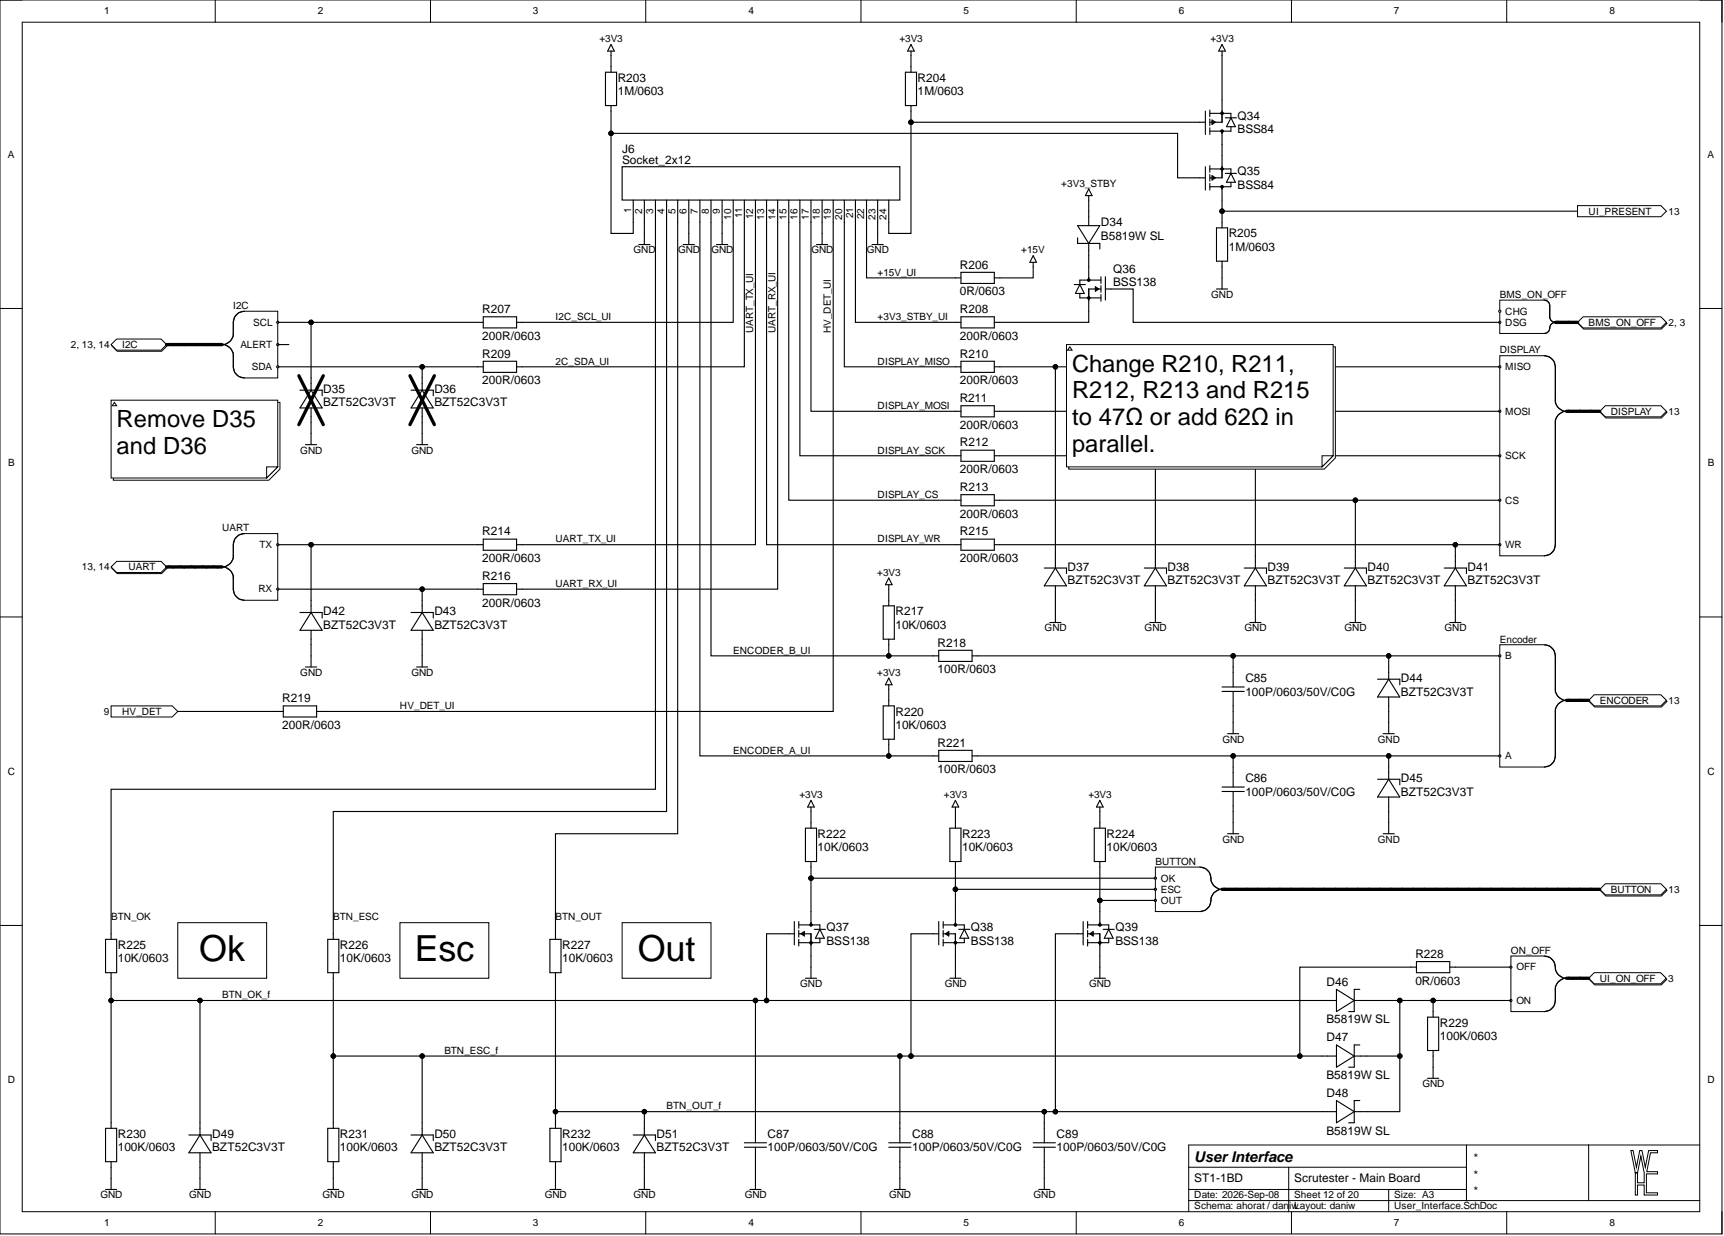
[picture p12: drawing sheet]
<svg xmlns="http://www.w3.org/2000/svg" width="393mm" height="282mm" viewBox="0 0 393 282" stroke-linecap="round" stroke-linejoin="round" font-family="sans-serif">
<defs><g id="words">
<g font-size="8.2">
<text x="45.5" y="219.1">Ok</text>
<text x="94.6" y="219.1">Esc</text>
<text x="145.5" y="219.1">Out</text>
</g>
<g font-size="5.4">
<text x="244.6" y="84.8">Change R210, R211,</text>
<text x="244.6" y="90.8">R212, R213 and R215</text>
<text x="26.6" y="97.4">Remove D35</text>
<text x="244.6" y="96.9">to 47Ω or add 62Ω in</text>
<text x="26.6" y="103.5">and D36</text>
<text x="244.6" y="103">parallel.</text>
</g>
<text font-size="3.4" x="272.5" y="264.9">User Interface</text>
<g font-size="2.7">
<text x="140.9" y="18.7">R203</text>
<text x="140.9" y="21.7">1M/0603</text>
<text x="209.4" y="18.7">R204</text>
<text x="209.4" y="21.7">1M/0603</text>
<text x="282.4" y="27.3">Q34</text>
<text x="141.9" y="34.9">J6</text>
<text x="282.4" y="30.3">BSS84</text>
<text x="141.9" y="37.4">Socket_2x12</text>
<text x="282.4" y="40">Q35</text>
<text x="282.4" y="43">BSS84</text>
<text x="251.2" y="51.6">D34</text>
<text x="251.2" y="54.7">B5819W SL</text>
<text x="280.3" y="54.2">R205</text>
<text x="280.3" y="57.2">1M/0603</text>
<text x="219" y="61.3">R206</text>
<text x="254" y="62.3">Q36</text>
<text x="254" y="65.3">BSS138</text>
<text x="110" y="71.4">R207</text>
<text x="219" y="71.4">R208</text>
<text x="219" y="67.3">0R/0603</text>
<text x="110" y="77.5">200R/0603</text>
<text x="219" y="77.5">200R/0603</text>
<text x="110" y="81.5">R209</text>
<text x="219" y="81.5">R210</text>
<text x="73.8" y="89.7">D35</text>
<text x="99.1" y="89.7">D36</text>
<text x="110" y="87.6">200R/0603</text>
<text x="219" y="87.6">200R/0603</text>
<text x="73.8" y="92.7">BZT52C3V3T</text>
<text x="99.1" y="92.7">BZT52C3V3T</text>
<text x="219" y="91.7">R211</text>
<text x="219" y="97.8">200R/0603</text>
<text x="219" y="101.8">R212</text>
<text x="219" y="107.9">200R/0603</text>
<text x="219" y="112">R213</text>
<text x="219" y="118">200R/0603</text>
<text x="110" y="122.1">R214</text>
<text x="219" y="122.1">R215</text>
<text x="110" y="128.2">200R/0603</text>
<text x="219" y="128.2">200R/0603</text>
<text x="243.6" y="130.2">D37</text>
<text x="266.4" y="130.2">D38</text>
<text x="289.2" y="130.2">D39</text>
<text x="312" y="130.2">D40</text>
<text x="334.8" y="130.2">D41</text>
<text x="110" y="132.2">R216</text>
<text x="243.6" y="133.3">BZT52C3V3T</text>
<text x="266.4" y="133.3">BZT52C3V3T</text>
<text x="289.2" y="133.3">BZT52C3V3T</text>
<text x="312" y="133.3">BZT52C3V3T</text>
<text x="334.8" y="133.3">BZT52C3V3T</text>
<text x="73.8" y="140.4">D42</text>
<text x="73.8" y="143.4">BZT52C3V3T</text>
<text x="99.1" y="140.4">D43</text>
<text x="99.1" y="143.4">BZT52C3V3T</text>
<text x="110" y="138.3">200R/0603</text>
<text x="204.3" y="140.4">R217</text>
<text x="204.3" y="143.4">10K/0603</text>
<text x="213.9" y="147.5">R218</text>
<text x="213.9" y="153.5">100R/0603</text>
<text x="284.1" y="155.6">C85</text>
<text x="319.6" y="155.6">D44</text>
<text x="64.4" y="160.1">R219</text>
<text x="284.1" y="158.6">100P/0603/50V/C0G</text>
<text x="319.6" y="158.6">BZT52C3V3T</text>
<text x="64.4" y="166.2">200R/0603</text>
<text x="204.3" y="163.2">R220</text>
<text x="204.3" y="166.2">10K/0603</text>
<text x="213.9" y="170.3">R221</text>
<text x="213.9" y="176.4">100R/0603</text>
<text x="284.1" y="178.4">C86</text>
<text x="319.6" y="178.4">D45</text>
<text x="284.1" y="181.4">100P/0603/50V/C0G</text>
<text x="319.6" y="181.4">BZT52C3V3T</text>
<text x="186.6" y="191.1">R222</text>
<text x="219.5" y="191.1">R223</text>
<text x="252.5" y="191.1">R224</text>
<text x="186.6" y="194.1">10K/0603</text>
<text x="219.5" y="194.1">10K/0603</text>
<text x="252.5" y="194.1">10K/0603</text>
<text x="188.6" y="212.4">Q37</text>
<text x="188.6" y="215.4">BSS138</text>
<text x="221.5" y="212.4">Q38</text>
<text x="221.5" y="215.4">BSS138</text>
<text x="254.5" y="212.4">Q39</text>
<text x="254.5" y="215.4">BSS138</text>
<text x="26.9" y="216.4">R225</text>
<text x="26.9" y="219.5">10K/0603</text>
<text x="77.6" y="216.4">R226</text>
<text x="77.6" y="219.5">10K/0603</text>
<text x="128.3" y="216.4">R227</text>
<text x="128.3" y="219.5">10K/0603</text>
<text x="322.9" y="218.4">R228</text>
<text x="302.6" y="224.8">D46</text>
<text x="322.9" y="224.5">0R/0603</text>
<text x="302.6" y="233.4">B5819W SL</text>
<text x="302.6" y="237.5">D47</text>
<text x="328.5" y="234.2">R229</text>
<text x="328.5" y="237.2">100K/0603</text>
<text x="302.6" y="250.1">D48</text>
<text x="302.6" y="246.1">B5819W SL</text>
<text x="26.9" y="259.5">R230</text>
<text x="26.9" y="262.6">100K/0603</text>
<text x="48.4" y="259.5">D49</text>
<text x="48.4" y="262.6">BZT52C3V3T</text>
<text x="77.6" y="259.5">R231</text>
<text x="77.6" y="262.6">100K/0603</text>
<text x="99.1" y="259.5">D50</text>
<text x="99.1" y="262.6">BZT52C3V3T</text>
<text x="128.3" y="259.5">R232</text>
<text x="128.3" y="262.6">100K/0603</text>
<text x="149.8" y="259.5">D51</text>
<text x="149.8" y="262.6">BZT52C3V3T</text>
<text x="175.1" y="259.5">C87</text>
<text x="175.1" y="262.6">100P/0603/50V/C0G</text>
<text x="208.1" y="259.5">C88</text>
<text x="208.1" y="262.6">100P/0603/50V/C0G</text>
<text x="241.1" y="259.5">C89</text>
<text x="241.1" y="262.6">100P/0603/50V/C0G</text>
<text x="302.6" y="258.8">B5819W SL</text>
<text x="272.5" y="269.7">ST1-1BD</text>
<text x="295.3" y="269.7">Scrutester - Main Board</text>
<text x="335.9" y="265">*</text>
<text x="335.9" y="268.8">*</text>
<text x="335.9" y="272.6">*</text>
</g>
<g font-size="2.3">
<text x="23.7" y="3.3">1</text>
<text x="72.5" y="3.3">2</text>
<text x="121.6" y="3.3">3</text>
<text x="170.8" y="3.3">4</text>
<text x="219.8" y="3.3">5</text>
<text x="268.9" y="3.3">6</text>
<text x="318" y="3.3">7</text>
<text x="367.2" y="3.3">8</text>
<text x="136.8" y="9.6">+3V3</text>
<text x="205.2" y="9.6">+3V3</text>
<text x="276.2" y="9.6">+3V3</text>
<text x="1.8" y="36">A</text>
<text x="389.6" y="36">A</text>
<text x="242.2" y="42.6">+3V3_STBY</text>
<text x="144" y="48.5" transform="rotate(-90 144 48.5)">1</text>
<text x="146.5" y="48.8" transform="rotate(-90 146.5 48.8)">2</text>
<text x="149" y="48.8" transform="rotate(-90 149 48.8)">3</text>
<text x="151.6" y="48.8" transform="rotate(-90 151.6 48.8)">4</text>
<text x="154.1" y="48.8" transform="rotate(-90 154.1 48.8)">5</text>
<text x="156.6" y="48.8" transform="rotate(-90 156.6 48.8)">6</text>
<text x="159.2" y="48.8" transform="rotate(-90 159.2 48.8)">7</text>
<text x="161.7" y="48.8" transform="rotate(-90 161.7 48.8)">8</text>
<text x="164.3" y="48.8" transform="rotate(-90 164.3 48.8)">9</text>
<text x="166.8" y="50.1" transform="rotate(-90 166.8 50.1)">10</text>
<text x="169.3" y="49.8" transform="rotate(-90 169.3 49.8)">11</text>
<text x="171.9" y="50" transform="rotate(-90 171.9 50)">12</text>
<text x="174.4" y="50.1" transform="rotate(-90 174.4 50.1)">13</text>
<text x="176.9" y="50.1" transform="rotate(-90 176.9 50.1)">14</text>
<text x="179.5" y="50.1" transform="rotate(-90 179.5 50.1)">15</text>
<text x="182" y="50.1" transform="rotate(-90 182 50.1)">16</text>
<text x="184.5" y="50.1" transform="rotate(-90 184.5 50.1)">17</text>
<text x="187.1" y="50.1" transform="rotate(-90 187.1 50.1)">18</text>
<text x="189.6" y="50.1" transform="rotate(-90 189.6 50.1)">19</text>
<text x="192.1" y="50.1" transform="rotate(-90 192.1 50.1)">20</text>
<text x="194.7" y="49.8" transform="rotate(-90 194.7 49.8)">21</text>
<text x="197.2" y="50" transform="rotate(-90 197.2 50)">22</text>
<text x="199.7" y="50.1" transform="rotate(-90 199.7 50.1)">23</text>
<text x="202.3" y="50.1" transform="rotate(-90 202.3 50.1)">24</text>
<text x="362.5" y="48.9">UI_PRESENT</text>
<text x="380.7" y="48.9">13</text>
<text x="144.6" y="57.8">GND</text>
<text x="154.7" y="57.8">GND</text>
<text x="162.3" y="57.8">GND</text>
<text x="185.1" y="57.8">GND</text>
<text x="197.8" y="57.8">GND</text>
<text x="233" y="57.8">+15V</text>
<text x="200.2" y="62.9">+15V_UI</text>
<text x="53.2" y="70.5">I2C</text>
<text x="276.4" y="67.9">GND</text>
<text x="342.2" y="67.9">BMS_ON_OFF</text>
<text x="343.5" y="71.7">CHG</text>
<text x="57.8" y="74.3">SCL</text>
<text x="126.7" y="73">I2C_SCL_UI</text>
<text x="171.9" y="76" transform="rotate(-90 171.9 76)">UART_TX_UI</text>
<text x="176.9" y="76" transform="rotate(-90 176.9 76)">UART_RX_UI</text>
<text x="189.6" y="76" transform="rotate(-90 189.6 76)">HV_DET_UI</text>
<text x="200.2" y="73">+3V3_STBY_UI</text>
<text x="343.5" y="74.3">DSG</text>
<text x="362.5" y="74.3">BMS_ON_OFF</text>
<text x="380.7" y="74.3">2, 3</text>
<text x="16.1" y="79.3">2, 13, 14</text>
<text x="27.9" y="79.3">I2C</text>
<text x="54.8" y="79.3">ALERT</text>
<text x="126.7" y="83.1">2C_SDA_UI</text>
<text x="200.2" y="83.1">DISPLAY_MISO</text>
<text x="342.2" y="80.6">DISPLAY</text>
<text x="57.5" y="84.4">SDA</text>
<text x="343.5" y="84.4">MISO</text>
<text x="200.2" y="93.3">DISPLAY_MOSI</text>
<text x="343.5" y="94.6">MOSI</text>
<text x="367.5" y="94.6">DISPLAY</text>
<text x="380.7" y="94.6">13</text>
<text x="1.9" y="106.3">B</text>
<text x="68.5" y="103.4">GND</text>
<text x="93.9" y="103.4">GND</text>
<text x="200.2" y="103.4">DISPLAY_SCK</text>
<text x="343.5" y="104.7">SCK</text>
<text x="389.7" y="106.3">B</text>
<text x="200.2" y="113.6">DISPLAY_CS</text>
<text x="343.5" y="114.8">CS</text>
<text x="50.7" y="121.2">UART</text>
<text x="59.2" y="125">TX</text>
<text x="126.7" y="123.7">UART_TX_UI</text>
<text x="200.2" y="123.7">DISPLAY_WR</text>
<text x="343.5" y="125">WR</text>
<text x="18.7" y="130">13, 14</text>
<text x="29.3" y="130">UART</text>
<text x="200.2" y="131.3">+3V3</text>
<text x="59" y="135.1">RX</text>
<text x="126.7" y="133.9">UART_RX_UI</text>
<text x="238.3" y="144">GND</text>
<text x="261.2" y="144">GND</text>
<text x="284" y="144">GND</text>
<text x="306.8" y="144">GND</text>
<text x="329.6" y="144">GND</text>
<text x="167.3" y="149.1">ENCODER_B_UI</text>
<text x="342.2" y="146.5">Encoder</text>
<text x="68.5" y="154.1">GND</text>
<text x="93.9" y="154.1">GND</text>
<text x="200.2" y="154.1">+3V3</text>
<text x="343.5" y="150.3">B</text>
<text x="91.3" y="161.7">HV_DET_UI</text>
<text x="365" y="160.5">ENCODER</text>
<text x="380.7" y="160.5">13</text>
<text x="23.7" y="163">9</text>
<text x="27.9" y="163">HV_DET</text>
<text x="167.3" y="171.9">ENCODER_A_UI</text>
<text x="278.9" y="169.3">GND</text>
<text x="314.4" y="169.3">GND</text>
<text x="343.5" y="173.1">A</text>
<text x="1.8" y="176.7">C</text>
<text x="389.6" y="176.7">C</text>
<text x="182.4" y="182">+3V3</text>
<text x="215.4" y="182">+3V3</text>
<text x="248.3" y="182">+3V3</text>
<text x="263.6" y="197.2">BUTTON</text>
<text x="278.9" y="192.2">GND</text>
<text x="314.4" y="192.2">GND</text>
<text x="264.9" y="201">OK</text>
<text x="264.9" y="203.6">ESC</text>
<text x="367.5" y="203.6">BUTTON</text>
<text x="380.7" y="203.6">13</text>
<text x="25.3" y="209.9">BTN_OK</text>
<text x="76" y="209.9">BTN_ESC</text>
<text x="126.7" y="209.9">BTN_OUT</text>
<text x="264.9" y="206.1">OUT</text>
<text x="344.7" y="217.5">ON_OFF</text>
<text x="346" y="221.3">OFF</text>
<text x="50.7" y="227.7">BTN_OK_f</text>
<text x="182.6" y="225.1">GND</text>
<text x="215.5" y="225.1">GND</text>
<text x="248.5" y="225.1">GND</text>
<text x="365" y="223.9">UI_ON_OFF</text>
<text x="380.6" y="223.9">3</text>
<text x="346" y="228.9">ON</text>
<text x="101.4" y="240.3">BTN_ESC_f</text>
<text x="1.8" y="247">D</text>
<text x="324.5" y="247.9">GND</text>
<text x="389.6" y="247">D</text>
<text x="152.1" y="253">BTN_OUT_f</text>
<text x="22.9" y="273.3">GND</text>
<text x="43.2" y="273.3">GND</text>
<text x="73.6" y="273.3">GND</text>
<text x="93.9" y="273.3">GND</text>
<text x="124.3" y="273.3">GND</text>
<text x="144.6" y="273.3">GND</text>
<text x="169.9" y="273.3">GND</text>
<text x="202.9" y="273.3">GND</text>
<text x="235.8" y="273.3">GND</text>
<text x="272.5" y="273.3">Date: 2026-Sep-08</text>
<text x="272.5" y="275.8">Schema: ahorat / daniwLayout: daniw</text>
<text x="295.3" y="273.3">Sheet 12 of 20</text>
<text x="318.1" y="275.8">User_Interface.SchDoc</text>
<text x="318.1" y="273.3">Size: A3</text>
<text x="23.7" y="279.6">1</text>
<text x="72.5" y="279.6">2</text>
<text x="121.6" y="279.6">3</text>
<text x="170.8" y="279.6">4</text>
<text x="219.8" y="279.6">5</text>
<text x="268.9" y="279.6">6</text>
<text x="318" y="279.6">7</text>
<text x="367.2" y="279.6">8</text>
</g>
</g></defs>
<g fill="none" stroke="#000" stroke-width=".23">
<path d="M0 0h392.9v281.4h-392.9zM0 0h5.1M49.1 0v5.1M98.2 0v5.1M147.3 0v5.1M196.4 0v5.1M245.6 0v5.1M294.7 0v5.1M343.8 0v5.1M387.8 0h5.1v5.1M5.1 5.1h382.7v271.2h-382.7zM0 70.3h5.1"/>
<path d="M387.8 70.3h5.1M0 140.7h5.1M387.8 140.7h5.1M0 211h5.1M387.8 211h5.1M49.1 276.3v5.1M98.2 276.3v5.1M147.3 276.3v5.1M196.4 276.3v5.1M245.6 276.3v5.1M271.2 266.2h63.4M271.2 273.8h116.6"/>
<path d="M271.2 271.3h63.4M294 266.2v10.1M294.7 276.3v5.1M316.8 271.3v5M334.6 261.1v12.7M343.8 276.3v5.1M362.5 261.1v12.7M387.8 261.1h-116.6v15.2M392.9 276.3v5.1"/>
</g>
<path d="M372.1 262.4h.5l.8 3.8 .7-3.8h.5l.8 3.8 .8-3.8h2v.5h-1.6l-.9 4.3h2.5v.5h-2.6v4.3h2.6v.5h-3.1v-2.3h-1.5v2.3h-.5v-5h.5v2.2h1.5v-2.2l-.7-3.8-.8 3.8h-.5z" fill-rule="evenodd" fill="#fff"/>
<path d="M372.1 262.4h.5l.8 3.8 .7-3.8h.5l.8 3.8 .8-3.8h2v.5h-1.6l-.9 4.3h2.5v.5h-2.6v4.3h2.6v.5h-3.1v-2.3h-1.5v2.3h-.5v-5h.5v2.2h1.5v-2.2l-.7-3.8-.8 3.8h-.5z" fill="none" stroke="#000" stroke-width=".23"/>
<path d="M363.9 158.7h15.2l1.2 1.3-1.2 1.2h-15.2l-1.3-1.2z" fill-rule="evenodd" fill="#fff"/>
<path d="M363.9 158.7h15.2l1.2 1.3-1.2 1.2h-15.2l-1.3-1.2z" fill="none" stroke="#000" stroke-width=".23"/>
<path d="M363.7 158.4h15.2l1.3 1.3-1.3 1.3h-15.2l-1.2-1.3z" fill-rule="evenodd" fill="#fff"/>
<path d="M363.7 158.4h15.2l1.3 1.3-1.3 1.3h-15.2l-1.2-1.3z" fill="none" stroke="#000" stroke-width=".23"/>
<path d="M342.2 147h10.1l1.3 .4 .9 .9 .4 1.3v8.2l.6 1.1 1.3 .8-1.3 .9-.6 1v10.8l-.4 1.3-.9 .9-1.3 .3h-10.1z" fill-rule="evenodd" fill="#fff"/>
<path d="M342.2 147h10.1l1.3 .4 .9 .9 .4 1.3v8.2l.6 1.1 1.3 .8-1.3 .9-.6 1v10.8l-.4 1.3-.9 .9-1.3 .3h-10.1z" fill="none" stroke="#000" stroke-width=".23"/>
<path d="M352.3 147a2.53 2.53 0 0 1 2.6 2.6v7.6a2.53 2.53 0 0 0 2.5 2.5 2.54 2.54 0 0 0-2.5 2.5v10.2a2.52 2.52 0 0 1-2.6 2.5" fill="none" stroke="#000" stroke-width=".25"/>
<circle cx="342.2" cy="172.4" r=".25" fill="#fff"/>
<circle cx="342.2" cy="172.4" r=".25" fill="none" stroke="#000" stroke-width=".23"/>
<circle cx="342.2" cy="149.6" r=".25" fill="#fff"/>
<circle cx="342.2" cy="149.6" r=".25" fill="none" stroke="#000" stroke-width=".23"/>
<g fill="none" stroke="#000" stroke-width=".25">
<path d="M201.5 138.2h2.5v7.6h-2.5zM202.8 133.3v1.1M202.8 136.9v1.3M202.8 131.8l.7 1.5h-1.5zM202.8 145.8v1.2M202.8 156.2v1M202.8 159.7v1.3M202.8 154.6l.7 1.6h-1.5zM212.9 149.6h1.3M214.2 148.3h7.6v2.5h-7.6zM221.8 149.6h1.3M278.8 156.7h5.1"/>
<path d="M278.8 157.7h5.1M281.4 152.1v4.6M281.4 157.7v4.5M314.3 154.9h5.1v1.3M316.8 152.1v2.8M316.8 158.9v3.3M316.8 154.9l2.6 4h-5.1zM201.5 161h2.5v7.6h-2.5zM202.8 168.6v1.3M212.9 172.4h1.3M214.2 171.1h7.6v2.6h-7.6zM221.8 172.4h1.3"/>
<path d="M278.8 179.5h5.1M280.1 167.3h2.5M281.4 164.8v2.5M281.4 174.9v4.6M314.3 177.7h5.1v1.3M315.6 167.3h2.5M316.8 164.8v2.5M316.8 174.9v2.8M316.8 177.7l2.6 4.1h-5.1zM278.8 180.5h5.1M280.1 190.1h2.5M281.4 180.5v4.6"/>
<path d="M281.4 187.6v2.5M315.6 190.1h2.5M316.8 181.8v3.3M316.8 187.6v2.5M125.5 257.3h2.5v7.6h-2.5zM126.7 256v1.3M238.3 256v4.6M125.5 271.3h2.5M126.7 264.9v1.3M126.7 268.7v2.6M235.7 260.6h5.1M235.7 261.6h5.1"/>
<path d="M237 271.3h2.5M238.3 261.6v4.6M238.3 268.7v2.6"/>
</g>
<path d="M366.4 201.8h12.7l1.2 1.3-1.2 1.2h-12.7l-1.3-1.2z" fill-rule="evenodd" fill="#fff"/>
<path d="M366.4 201.8h12.7l1.2 1.3-1.2 1.2h-12.7l-1.3-1.2z" fill="none" stroke="#000" stroke-width=".23"/>
<path d="M366.3 201.5h12.6l1.3 1.3-1.3 1.3h-12.6l-1.3-1.3z" fill-rule="evenodd" fill="#fff"/>
<path d="M366.3 201.5h12.6l1.3 1.3-1.3 1.3h-12.6l-1.3-1.3z" fill="none" stroke="#000" stroke-width=".23"/>
<g fill="none" stroke="#000" stroke-width=".25">
<path d="M249.7 188.9h2.5v7.6h-2.5zM250.9 184v1.1M250.9 187.6v1.3M250.9 196.5v1.2M250.9 182.5l.8 1.5h-1.5zM245.9 212.9h1.2M247.1 210.2v5.3M248.1 212.9h2.8v5.1M248.1 210.2v1.5M248.1 212.2v1.5M248.1 214.2v1.5M248.1 210.9h4.9v1"/>
<path d="M248.7 212.9l.7-.5v1.1zM249.4 212.7l-.5 .2 .5 .3M250.9 207.9v3M251.7 211.9h2.5M253 214v1h-4.9M253 211.9l1 2.1h-2zM249.7 223.1h2.5M250.9 220.6v2.5"/>
<circle cx="250.9" cy="210.9" r=".25"/>
<circle cx="250.9" cy="215" r=".25"/>
</g>
<path d="M263.6 197.7h10.2a2.62 2.62 0 0 1 2.5 3.2l.6 1.1 1.3 .8-1.3 .9-.6 1a2.62 2.62 0 0 1-2.5 3.2h-10.2z" fill-rule="evenodd" fill="#fff"/>
<path d="M263.6 197.7h10.2a2.62 2.62 0 0 1 2.5 3.2l.6 1.1 1.3 .8-1.3 .9-.6 1a2.62 2.62 0 0 1-2.5 3.2h-10.2z" fill="none" stroke="#000" stroke-width=".23"/>
<path d="M273.8 197.7a2.72 2.72 0 0 1 2.6 3.2 2.54 2.54 0 0 0 2.4 1.9 2.72 2.72 0 0 0-2.6 3.1 2.53 2.53 0 0 1-2.4 2" fill="none" stroke="#000" stroke-width=".25"/>
<circle cx="263.6" cy="200.3" r=".25" fill="#fff"/>
<circle cx="263.6" cy="200.3" r=".25" fill="none" stroke="#000" stroke-width=".23"/>
<circle cx="263.6" cy="202.8" r=".25" fill="#fff"/>
<circle cx="263.6" cy="202.8" r=".25" fill="none" stroke="#000" stroke-width=".23"/>
<circle cx="263.6" cy="205.3" r=".25" fill="#fff"/>
<circle cx="263.6" cy="205.3" r=".25" fill="none" stroke="#000" stroke-width=".23"/>
<g fill="none" stroke="#000" stroke-width=".25">
<path d="M183.8 188.9h2.5v7.6h-2.5zM185 184v1.1M185 187.6v1.3M185 196.5v1.2M185 182.5l.8 1.5h-1.5zM216.7 188.9h2.6v7.6h-2.6zM218 182.5l.7 1.5h-1.5zM218 184v1.1M218 187.6v1.3M218 196.5v1.2M180 212.9h1.2M181.2 210.2v5.3"/>
<path d="M182.2 212.9h2.8v5.1M182.2 210.2v1.5M182.2 212.2v1.5M182.2 214.2v1.5M182.2 210.9h4.9v1M182.8 212.9l.7-.5v1.1zM183.5 212.7l-.5 .2 .5 .3M185 207.9v3M185.8 211.9h2.5M187.1 214v1h-4.9M187.1 211.9l1 2.1h-2.1zM212.9 212.9h1.3"/>
<path d="M214.2 210.2v5.3M215.2 212.9h2.8v5.1M215.2 210.9h4.8v1M215.2 210.2v1.5M215.2 212.2v1.5M215.2 214.2v1.5M215.7 212.9l.8-.5v1.1zM216.5 212.7l-.5 .2 .5 .3M218 207.9v3M218.7 211.9h2.6M220 214v1h-4.8M220 211.9l1 2.1h-2z"/>
<path d="M323.2 219.3h7.6v2.5h-7.6zM183.8 223.1h2.5M185 220.6v2.5M216.7 223.1h2.6M218 220.6v2.5M301.6 228.2h3.3M304.9 225.6l4.1 2.6-4.1 2.5zM304.9 238.3l4.1 2.5-4.1 2.6zM309 228.2h2.8M310.3 225.6h-1.3v5.1h-1.3M310.3 238.3h-1.3v5.1h-1.3M321.9 220.6h1.3"/>
<path d="M325.7 232h2.5v7.6h-2.5zM327 230.7v1.3M327 239.6v1.2M330.8 220.6h1.2M24.1 257.3h2.5v7.6h-2.5zM25.3 256v1.3M74.8 257.3h2.5v7.6h-2.5zM76 256v1.3M172.4 256v4.6M205.3 256v4.6M301.6 253.5h3.3M301.6 240.8h3.3"/>
<path d="M304.9 251l4.1 2.5-4.1 2.5zM309 253.5h2.8M309 240.8h2.8M310.3 251h-1.3v5h-1.3M325.7 245.9h2.5M327 243.4v2.5M24.1 271.3h2.5M25.3 264.9v1.3M25.3 268.7v2.6M74.8 271.3h2.5M76 264.9v1.3M76 268.7v2.6"/>
<path d="M169.8 260.6h5.1M169.8 261.6h5.1M171.1 271.3h2.5M172.4 261.6v4.6M172.4 268.7v2.6M202.8 260.6h5M202.8 261.6h5M204 271.3h2.6M205.3 261.6v4.6M205.3 268.7v2.6"/>
<circle cx="185" cy="210.9" r=".25"/>
<circle cx="185" cy="215" r=".25"/>
<circle cx="218" cy="210.9" r=".25"/>
<circle cx="218" cy="215" r=".25"/>
</g>
<path d="M54.5 71.3l1.3-.3h7.6v15.2h-7.6l-1.3-.3-1-1-.3-1.2v-3.2l-.6-1.1-1.3-.8 1.3-.9 .6-1v-3.2l.3-1.3z" fill-rule="evenodd" fill="#fff"/>
<path d="M54.5 71.3l1.3-.3h7.6v15.2h-7.6l-1.3-.3-1-1-.3-1.2v-3.2l-.6-1.1-1.3-.8 1.3-.9 .6-1v-3.2l.3-1.3z" fill="none" stroke="#000" stroke-width=".23"/>
<path d="M55.8 71a2.54 2.54 0 0 0-2.6 2.5 5 5 0 0 1-.5 4.1 2.53 2.53 0 0 1-2 1 2.53 2.53 0 0 1 2.5 2.5 5 5 0 0 0 .6 4.1 2.53 2.53 0 0 0 2 1" fill="none" stroke="#000" stroke-width=".25"/>
<circle cx="63.4" cy="78.6" r=".25" fill="#fff"/>
<circle cx="63.4" cy="78.6" r=".25" fill="none" stroke="#000" stroke-width=".23"/>
<circle cx="63.4" cy="73.5" r=".25" fill="#fff"/>
<circle cx="63.4" cy="73.5" r=".25" fill="none" stroke="#000" stroke-width=".23"/>
<circle cx="63.4" cy="83.7" r=".25" fill="#fff"/>
<circle cx="63.4" cy="83.7" r=".25" fill="none" stroke="#000" stroke-width=".23"/>
<path d="M26.7 77.6h10.2l1.2 1.2-1.2 1.3h-10.2l-1.2-1.3z" fill-rule="evenodd" fill="#fff"/>
<path d="M26.7 77.6h10.2l1.2 1.2-1.2 1.3h-10.2l-1.2-1.3z" fill="none" stroke="#000" stroke-width=".23"/>
<path d="M26.6 77.3h10.2l1.2 1.3-1.2 1.3h-10.2l-1.3-1.3z" fill-rule="evenodd" fill="#fff"/>
<path d="M26.6 77.3h10.2l1.2 1.3-1.2 1.3h-10.2l-1.3-1.3z" fill="none" stroke="#000" stroke-width=".23"/>
<path d="M25.3 161h14l1.3 1.2-1.3 1.3h-14z" fill-rule="evenodd" fill="#fff"/>
<path d="M25.3 161h14l1.3 1.2-1.3 1.3h-14z" fill="none" stroke="#000" stroke-width=".23"/>
<g fill="none" stroke="#000" stroke-width=".25">
<path d="M218 73.5h1.3M219.3 72.2h7.6v2.6h-7.6zM226.9 73.5h1.2M63.4 162.2h1.2M64.6 161h7.6v2.5h-7.6zM72.2 162.2h1.3M24.1 214.2h2.5v7.6h-2.5zM25.3 212.9v1.3M74.8 214.2h2.5v7.6h-2.5zM76 212.9v1.3M125.5 214.2h2.5v7.6h-2.5zM126.7 212.9v1.3"/>
<path d="M25.3 221.8v1.3M76 221.8v1.3M126.7 221.8v1.3M43.1 258.8h5.1v1.3M45.6 258.8l2.6 4.1h-5.1zM45.6 256v2.8M93.8 258.8h5.1v1.3M96.3 258.8l2.6 4.1h-5.1zM96.3 256v2.8M144.5 258.8h5v1.3M147 256v2.8M147 258.8l2.5 4.1h-5z"/>
<path d="M44.4 271.3h2.5M45.6 262.9v3.3M45.6 268.7v2.6M95.1 271.3h2.5M96.3 262.9v3.3M96.3 268.7v2.6M145.7 271.3h2.6M147 262.9v3.3M147 268.7v2.6"/>
</g>
<path d="M141.9 38h63.4v7.6h-63.4z" fill-rule="evenodd" fill="#fff"/>
<g fill="none" stroke="#000" stroke-width=".25">
<path d="M138.1 16.5h2.6v7.6h-2.6zM139.4 11.7v1M139.4 15.2v1.3M139.4 10.1l.8 1.6h-1.6zM206.6 16.5h2.5v7.6h-2.5zM207.8 11.7v1M207.8 15.2v1.3M207.8 10.1l.8 1.6h-1.5zM278.8 10.1l.8 1.6h-1.5zM278.8 11.7v1M139.4 24.1v1.2M141.9 38h63.4v7.6h-63.4z"/>
<path d="M207.8 24.1v1.2M273.8 27.9h1.2M275 25.3v5.4M275 38v5.3M276 25.1v1.5M276 27.1v1.5M276 29.1v1.6M276 37.8v1.5M276 39.8v1.5M276 25.9h4.8v1M276 38.5h4.8v1M276.5 27.4l.8 .5-.8 .5z"/>
<path d="M276.5 27.6l.5 .3-.5 .2M278.8 22.8v5.1h-2.8M278.8 29.9v3.1M278.8 35.5v5.1h-2.8M279.6 26.9h2.5M279.6 39.5h2.5M280.8 28.9v1h-4.8M280.8 26.9l1.1 2h-2.1zM280.8 39.5l1.1 2.1h-2.1zM144.5 45.6v5.1M145.7 55.8h2.6M147 45.6v5.1"/>
<path d="M147 53.2v2.6M149.5 45.6v5.1M152.1 45.6v5.1M154.6 45.6v5.1M155.9 55.8h2.5M157.2 45.6v5.1M157.2 53.2v2.6M159.7 45.6v5.1M162.2 45.6v5.1M163.5 55.8h2.5M164.8 45.6v5.1M164.8 53.2v2.6"/>
<path d="M167.3 45.6v5.1M169.8 45.6v5.1M172.4 45.6v5.1M174.9 45.6v5.1M177.4 45.6v5.1M180 45.6v5.1M182.5 45.6v5.1M185 45.6v5.1M186.3 55.8h2.5M187.6 45.6v5.1M187.6 53.2v2.6M190.1 45.6v5.1"/>
<path d="M192.6 45.6v5.1M195.2 45.6v5.1M197.7 45.6v5.1M199 55.8h2.5M200.2 45.6v5.1M200.2 53.2v2.6M202.8 45.6v5.1M235.7 58.3l.8 1.5h-1.5zM235.7 59.8v1M273.8 40.6h1.2M276 41.8v1.5M276.5 40l.8 .6-.8 .5z"/>
<path d="M276.5 40.3l.5 .3-.5 .2M278.8 42.6v3M280.8 41.6v1h-4.8M218 63.4h1.3M219.3 62.1h7.6v2.5h-7.6zM226.9 63.4h1.2"/>
<circle cx="278.8" cy="25.9" r=".25"/>
<circle cx="278.8" cy="38.5" r=".25"/>
<circle cx="278.8" cy="29.9" r=".25"/>
<circle cx="278.8" cy="42.6" r=".25"/>
</g>
<path d="M359.9 46.9h19l1.3 1.3-1.3 1.2h-19z" fill-rule="evenodd" fill="#fff"/>
<path d="M359.9 46.9h19l1.3 1.3-1.3 1.2h-19z" fill="none" stroke="#000" stroke-width=".23"/>
<path d="M277.6 52h2.5v7.6h-2.5zM278.8 50.7v1.3M278.8 59.6v1.2M277.6 65.9h2.5M278.8 63.4v2.5" fill="none" stroke="#000" stroke-width=".25"/>
<path d="M54.5 122l1.3-.3h7.6v15.2h-7.6l-1.3-.3-1-1-.3-1.2v-3.2l-.6-1.1-1.3-.8 1.3-.9 .6-1v-3.2l.3-1.3z" fill-rule="evenodd" fill="#fff"/>
<path d="M54.5 122l1.3-.3h7.6v15.2h-7.6l-1.3-.3-1-1-.3-1.2v-3.2l-.6-1.1-1.3-.8 1.3-.9 .6-1v-3.2l.3-1.3z" fill="none" stroke="#000" stroke-width=".23"/>
<path d="M55.8 121.7a2.54 2.54 0 0 0-2.6 2.5 5 5 0 0 1-.5 4.1 2.53 2.53 0 0 1-2 1 2.53 2.53 0 0 1 2.5 2.5 5 5 0 0 0 .6 4.1 2.53 2.53 0 0 0 2 1" fill="none" stroke="#000" stroke-width=".25"/>
<circle cx="63.4" cy="124.2" r=".25" fill="#fff"/>
<circle cx="63.4" cy="124.2" r=".25" fill="none" stroke="#000" stroke-width=".23"/>
<circle cx="63.4" cy="134.4" r=".25" fill="#fff"/>
<circle cx="63.4" cy="134.4" r=".25" fill="none" stroke="#000" stroke-width=".23"/>
<path d="M26.7 128.3h10.2l1.2 1.2-1.2 1.3h-10.2l-1.2-1.3z" fill-rule="evenodd" fill="#fff"/>
<path d="M26.7 128.3h10.2l1.2 1.2-1.2 1.3h-10.2l-1.2-1.3z" fill="none" stroke="#000" stroke-width=".23"/>
<path d="M26.6 128h10.2l1.2 1.3-1.2 1.3h-10.2l-1.3-1.3z" fill-rule="evenodd" fill="#fff"/>
<path d="M26.6 128h10.2l1.2 1.3-1.2 1.3h-10.2l-1.3-1.3z" fill="none" stroke="#000" stroke-width=".23"/>
<g fill="none" stroke="#000" stroke-width=".25">
<path d="M109 73.5h1.3M110.3 72.2h7.6v2.6h-7.6zM117.9 73.5h1.2M68.4 89h5.1v1.2M71 89l2.5 4h-5.1zM71 86.2v2.8M71 93v3.3M71 98.9v2.5M93.8 89h5.1v1.2M96.3 86.2v2.8M96.3 93v3.3M96.3 98.9v2.5"/>
<path d="M96.3 89l2.6 4h-5.1zM109 83.7h1.3M110.3 82.4h7.6v2.5h-7.6zM117.9 83.7h1.2M218 93.8h1.3M219.3 92.5h7.6v2.6h-7.6zM226.9 93.8h1.2M69.7 101.4h2.5M95.1 101.4h2.5M218 103.9h1.3M218 114.1h1.3M219.3 102.7h7.6v2.5h-7.6z"/>
<path d="M219.3 112.8h7.6v2.5h-7.6zM226.9 103.9h1.2M226.9 114.1h1.2M68.4 139.7h5.1v1.2M71 136.9v2.8M71 139.7l2.5 4h-5.1zM93.8 139.7h5.1v1.2M96.3 136.9v2.8M96.3 139.7l2.6 4h-5.1zM109 124.2h1.3M109 134.4h1.3M110.3 122.9h7.6v2.6h-7.6z"/>
<path d="M110.3 133.1h7.6v2.5h-7.6zM117.9 124.2h1.2M117.9 134.4h1.2M218 124.2h1.3M219.3 122.9h7.6v2.6h-7.6zM226.9 124.2h1.2M261.1 129.5h5v1.3M263.6 126.8v2.7M263.6 133.6v3.3M263.6 139.4v2.6M263.6 129.5l2.5 4.1h-5zM283.9 129.5h5.1v1.3"/>
<path d="M286.4 129.5l2.6 4.1h-5.1zM286.4 126.8v2.7M286.4 133.6v3.3M286.4 139.4v2.6M306.7 129.5h5.1v1.3M309.2 129.5l2.6 4.1h-5.1zM309.2 126.8v2.7M309.2 133.6v3.3M309.2 139.4v2.6M329.5 129.5h5.1v1.3M332 129.5l2.6 4.1h-5.1zM332 126.8v2.7"/>
<path d="M332 133.6v3.3M332 139.4v2.6M69.7 152.1h2.5M71 143.7v3.3M71 149.6v2.5M95.1 152.1h2.5M96.3 143.7v3.3M96.3 149.6v2.5M262.3 142h2.6M285.2 142h2.5M308 142h2.5M330.8 142h2.5"/>
</g>
<path d="M68.2 85.7l5.6 11.1M73.8 85.7l-5.6 11.1M93.5 85.7l5.6 11.1M99.1 85.7l-5.6 11.1" fill="none" stroke="#000" stroke-width=".76"/>
<path d="M344.7 218h7.6a2.62 2.62 0 0 1 2.6 3.2l.6 1 1.3 .9-1.3 .8-.6 1.1v3.2l-.4 1.2-.9 1-1.3 .3h-7.6z" fill-rule="evenodd" fill="#fff"/>
<path d="M344.7 218h7.6a2.62 2.62 0 0 1 2.6 3.2l.6 1 1.3 .9-1.3 .8-.6 1.1v3.2l-.4 1.2-.9 1-1.3 .3h-7.6z" fill="none" stroke="#000" stroke-width=".23"/>
<path d="M352.3 218a2.72 2.72 0 0 1 2.6 3.1 2.53 2.53 0 0 0 2.5 2 2.54 2.54 0 0 0-2.5 2.5 5 5 0 0 1-.6 4.2 2.52 2.52 0 0 1-2 .9" fill="none" stroke="#000" stroke-width=".25"/>
<circle cx="344.7" cy="220.6" r=".25" fill="#fff"/>
<circle cx="344.7" cy="220.6" r=".25" fill="none" stroke="#000" stroke-width=".23"/>
<circle cx="344.7" cy="228.2" r=".25" fill="#fff"/>
<circle cx="344.7" cy="228.2" r=".25" fill="none" stroke="#000" stroke-width=".23"/>
<path d="M363.9 222.1h15.1l1.3 1.2-1.3 1.3h-15.1l-1.3-1.3z" fill-rule="evenodd" fill="#fff"/>
<path d="M363.9 222.1h15.1l1.3 1.2-1.3 1.3h-15.1l-1.3-1.3z" fill="none" stroke="#000" stroke-width=".23"/>
<path d="M363.7 221.8h15.2l1.3 1.3-1.3 1.3h-15.2l-1.2-1.3z" fill-rule="evenodd" fill="#fff"/>
<path d="M363.7 221.8h15.2l1.3 1.3-1.3 1.3h-15.2l-1.2-1.3z" fill="none" stroke="#000" stroke-width=".23"/>
<path d="M342.2 81.1h10.1l1.3 .3 .9 1 .4 1.3v8.2l.6 1.1 1.3 .8-1.3 .8-.6 1.1v28.5l-.4 1.3-.9 .9-1.3 .4h-10.1z" fill-rule="evenodd" fill="#fff"/>
<path d="M342.2 81.1h10.1l1.3 .3 .9 1 .4 1.3v8.2l.6 1.1 1.3 .8-1.3 .8-.6 1.1v28.5l-.4 1.3-.9 .9-1.3 .4h-10.1z" fill="none" stroke="#000" stroke-width=".23"/>
<path d="M352.3 81.1a2.53 2.53 0 0 1 2.6 2.6v7.6a2.53 2.53 0 0 0 2.5 2.5 2.54 2.54 0 0 0-2.5 2.5v27.9a2.52 2.52 0 0 1-2.6 2.6" fill="none" stroke="#000" stroke-width=".25"/>
<circle cx="342.2" cy="83.7" r=".25" fill="#fff"/>
<circle cx="342.2" cy="83.7" r=".25" fill="none" stroke="#000" stroke-width=".23"/>
<circle cx="342.2" cy="93.8" r=".25" fill="#fff"/>
<circle cx="342.2" cy="93.8" r=".25" fill="none" stroke="#000" stroke-width=".23"/>
<circle cx="342.2" cy="103.9" r=".25" fill="#fff"/>
<circle cx="342.2" cy="103.9" r=".25" fill="none" stroke="#000" stroke-width=".23"/>
<circle cx="342.2" cy="114.1" r=".25" fill="#fff"/>
<circle cx="342.2" cy="114.1" r=".25" fill="none" stroke="#000" stroke-width=".23"/>
<circle cx="342.2" cy="124.2" r=".25" fill="#fff"/>
<circle cx="342.2" cy="124.2" r=".25" fill="none" stroke="#000" stroke-width=".23"/>
<path d="M218 83.7h1.3M219.3 82.4h7.6v2.5h-7.6zM226.9 83.7h1.2" fill="none" stroke="#000" stroke-width=".25"/>
<path d="M366.4 92.8h12.7l1.2 1.2-1.2 1.3h-12.7l-1.3-1.3z" fill-rule="evenodd" fill="#fff"/>
<path d="M366.4 92.8h12.7l1.2 1.2-1.2 1.3h-12.7l-1.3-1.3z" fill="none" stroke="#000" stroke-width=".23"/>
<path d="M366.3 92.5h12.6l1.3 1.3-1.3 1.3h-12.6l-1.3-1.3z" fill-rule="evenodd" fill="#fff"/>
<path d="M366.3 92.5h12.6l1.3 1.3-1.3 1.3h-12.6l-1.3-1.3z" fill="none" stroke="#000" stroke-width=".23"/>
<path d="M245.9 54.2v1.3h5v1.3M245.9 51.5h5l-2.5 4zM248.4 43.1l.8 1.5h-1.6zM248.4 44.6v1M248.4 48.2v3.3M248.4 55.5v2.8M238.3 129.5h5v1.3M240.8 126.8v2.7M240.8 133.6v3.3M240.8 139.4v2.6M240.8 129.5l2.5 4.1h-5zM239.5 142h2.6" fill="none" stroke="#000" stroke-width=".25"/>
<path d="M342.2 68.4h10.1l.7 .2 .4 .5 .2 .6v2.9l.3 .5 .6 .4a1.86 1.86 0 0 0-1.1 1.9l-.4 .5-.7 .1h-10.1z" fill-rule="evenodd" fill="#fff"/>
<path d="M342.2 68.4h10.1l.7 .2 .4 .5 .2 .6v2.9l.3 .5 .6 .4a1.86 1.86 0 0 0-1.1 1.9l-.4 .5-.7 .1h-10.1z" fill="none" stroke="#000" stroke-width=".23"/>
<path d="M352.3 68.4a1.26 1.26 0 0 1 1.3 1.3v2.5a1.26 1.26 0 0 0 1.3 1.3 1.44 1.44 0 0 0-1.4 1.7 1.24 1.24 0 0 1-1.2 .8" fill="none" stroke="#000" stroke-width=".25"/>
<circle cx="342.2" cy="71" r=".25" fill="#fff"/>
<circle cx="342.2" cy="71" r=".25" fill="none" stroke="#000" stroke-width=".23"/>
<circle cx="342.2" cy="73.5" r=".25" fill="#fff"/>
<circle cx="342.2" cy="73.5" r=".25" fill="none" stroke="#000" stroke-width=".23"/>
<path d="M361.3 72.5h17.8l1.2 1.3-1.2 1.2h-17.8l-1.2-1.2z" fill-rule="evenodd" fill="#fff"/>
<path d="M361.3 72.5h17.8l1.2 1.3-1.2 1.2h-17.8l-1.2-1.2z" fill="none" stroke="#000" stroke-width=".23"/>
<path d="M361.2 72.2h17.7l1.3 1.3-1.3 1.3h-17.7l-1.3-1.3z" fill-rule="evenodd" fill="#fff"/>
<path d="M361.2 72.2h17.7l1.3 1.3-1.3 1.3h-17.7l-1.3-1.3z" fill="none" stroke="#000" stroke-width=".23"/>
<g fill="none" stroke="#000" stroke-width=".25">
<path d="M245.1 64.9h2.5M246.4 66.9v1h4.8M246.4 64.9l1 2h-2zM248.4 60.8v3.1M249.9 65.4l.8 .5-.8 .5zM249.9 65.7l.5 .2-.5 .3M251.2 65.9h-2.8v5.1M251.2 63.1v1.5M251.2 65.1v1.6M251.2 67.2v1.5M251.2 63.9h-4.8v1M252.2 65.9h1.3"/>
<path d="M252.2 63.1v5.3"/>
<circle cx="248.4" cy="63.9" r=".25"/>
<circle cx="248.4" cy="67.9" r=".25"/>
</g>
<path d="M141.9 210.4h20.3v12.7h-20.3z" fill-rule="evenodd" fill="#fff"/>
<path d="M141.9 210.4h20.3v12.7h-20.3z" fill="none" stroke="#000" stroke-width=".23"/>
<path d="M40.6 210.4h20.2v12.7h-20.2z" fill-rule="evenodd" fill="#fff"/>
<path d="M40.6 210.4h20.2v12.7h-20.2z" fill="none" stroke="#000" stroke-width=".23"/>
<path d="M91.3 210.4h20.2v12.7h-20.2z" fill-rule="evenodd" fill="#fff"/>
<g fill="none" stroke="#000" stroke-width=".23">
<path d="M91.3 210.4h20.2v12.7h-20.2z"/>
<circle cx="139.4" cy="30.4" r=".51"/>
<circle cx="207.8" cy="27.9" r=".51"/>
<circle cx="278.8" cy="48.2" r=".51"/>
<circle cx="71" cy="73.5" r=".51"/>
<circle cx="96.3" cy="83.7" r=".51"/>
<circle cx="240.8" cy="83.7" r=".51"/>
<circle cx="263.6" cy="93.8" r=".51"/>
<circle cx="286.4" cy="103.9" r=".51"/>
<circle cx="309.2" cy="114.1" r=".51"/>
<circle cx="71" cy="124.2" r=".51"/>
<circle cx="96.3" cy="134.4" r=".51"/>
<circle cx="332.1" cy="124.2" r=".51"/>
<circle cx="202.8" cy="149.6" r=".51"/>
<circle cx="281.4" cy="149.6" r=".51"/>
<circle cx="316.8" cy="149.6" r=".51"/>
<circle cx="202.8" cy="172.4" r=".51"/>
<circle cx="281.4" cy="172.4" r=".51"/>
<circle cx="316.8" cy="172.4" r=".51"/>
<circle cx="185" cy="200.3" r=".51"/>
<circle cx="218" cy="202.8" r=".51"/>
<circle cx="250.9" cy="205.3" r=".51"/>
<circle cx="25.3" cy="228.2" r=".51"/>
<circle cx="45.6" cy="228.2" r=".51"/>
<circle cx="172.4" cy="228.2" r=".51"/>
<circle cx="174.9" cy="228.2" r=".51"/>
<circle cx="319.4" cy="228.2" r=".51"/>
<circle cx="327" cy="228.2" r=".51"/>
<circle cx="76" cy="240.8" r=".51"/>
<circle cx="96.3" cy="240.8" r=".51"/>
<circle cx="126.7" cy="253.5" r=".51"/>
<circle cx="147" cy="253.5" r=".51"/>
<circle cx="205.3" cy="240.8" r=".51"/>
<circle cx="207.8" cy="240.8" r=".51"/>
<circle cx="238.3" cy="253.5" r=".51"/>
<circle cx="240.8" cy="253.5" r=".51"/>
<circle cx="296.6" cy="240.8" r=".51"/>
<circle cx="319.4" cy="240.8" r=".51"/>
</g>
<g fill="none" stroke="#000" stroke-width=".25">
<path d="M139.4 12.7v2.5M207.8 12.7v2.5M278.8 12.7v10.1M139.4 25.3v27.9h5.1v-2.5M139.4 30.4h129.3v10.2h5.1M207.8 25.3v27.9h-5v-2.5M207.8 27.9h66M278.8 33v2.5M147 50.7v2.5M149.5 50.7v129.3h-124.2v32.9M152.1 50.7v134.4h-76.1v27.8M154.6 50.7v139.4h-27.9v22.8"/>
<path d="M157.2 50.7v2.5M159.7 50.7v121.7h53.2M162.2 50.7v98.9h50.7M164.8 50.7v2.5M167.3 50.7v22.8h-48.2M169.8 50.7v33h-50.7M172.4 50.7v73.5h-53.3M174.9 50.7v73.5h43.1M177.4 50.7v83.7h-58.3M180 50.7v63.4h38M182.5 50.7v53.2h35.5M185 50.7v43.1h33"/>
<path d="M187.6 50.7v2.5M190.1 50.7v111.5h-116.6M192.6 50.7v33h25.4M195.2 50.7v22.8h22.8M197.7 50.7v12.7h20.3M200.2 50.7v2.5M248.4 45.6v2.6M248.4 58.3v2.5M278.8 45.6v5.1M278.8 48.2h81.1M38 78.6h12.7M63.4 73.5h45.6"/>
<path d="M63.4 78.6h2.5M71 73.5v12.7M235.7 60.8v2.6h-7.6M248.4 71v2.5h-20.3M253.5 65.9h5v7.6h83.7M278.8 60.8v2.6M354.9 73.5h5M63.4 83.7h32.9v2.5M71 96.3v2.6M96.3 96.3v2.6M96.3 83.7h12.7M228.1 93.8h114.1"/>
<path d="M228.1 83.7h114.1M240.8 83.7v43.1M263.6 93.8v33M357.4 93.8h7.6M228.1 103.9h114.1M228.1 114.1h114.1M286.4 103.9v22.9M309.2 114.1v12.7M38 129.3h12.7M63.4 124.2h45.6M63.4 134.4h32.9v2.5M71 124.2v12.7"/>
<path d="M96.3 134.4h12.7M202.8 134.4v2.5M228.1 124.2h114.1M240.8 136.9v2.5M263.6 136.9v2.5M286.4 136.9v2.5M309.2 136.9v2.5M332 124.2v2.6M332 136.9v2.5M71 147v2.6M96.3 147v2.6M202.8 147v2.6"/>
<path d="M202.8 157.2v2.5M223.1 149.6h119.1M281.4 149.6v2.5M316.8 149.6v2.5M357.4 159.7h5.1M40.6 162.2h22.8M202.8 169.9v2.5M223.1 172.4h119.1M281.4 162.2v2.6M281.4 172.4v2.5M316.8 162.2v2.6M316.8 172.4v2.5"/>
<path d="M185 197.7v10.2M185 185.1v2.5M218 197.7v10.2M218 185.1v2.5M250.9 197.7v10.2M250.9 185.1v2.5M281.4 185.1v2.5M316.8 185.1v2.5M180 212.9h-5.1v15.3M185 218v2.6M185 200.3h78.6M212.9 212.9h-5.1v27.9"/>
<path d="M218 218v2.6M218 202.8h45.6M245.9 212.9h-5.1v40.6M250.9 218v2.6M250.9 205.3h12.7M278.8 202.8h86.2M25.3 223.1v32.9M25.3 228.2h276.3M45.6 228.2v27.8M76 223.1v32.9M126.7 223.1v32.9M172.4 228.2v27.8"/>
<path d="M311.8 228.2h7.6M321.9 220.6h-25.3v20.2M327 228.2v2.5M332 220.6h12.7M344.7 228.2h-25.3v25.3h-7.6M357.4 223.1h5.1M76 240.8h225.6M96.3 240.8v15.2M126.7 253.5h174.9M147 253.5v2.5M205.3 240.8v15.2M238.3 253.5v2.5"/>
<path d="M311.8 240.8h7.6M327 240.8v2.6M25.3 266.2v2.5M45.6 266.2v2.5M76 266.2v2.5M96.3 266.2v2.5M126.7 266.2v2.5M147 266.2v2.5M172.4 266.2v2.5M205.3 266.2v2.5M238.3 266.2v2.5"/>
</g>
<g fill="#000">
<circle cx="139.4" cy="30.4" r=".51"/>
<circle cx="207.8" cy="27.9" r=".51"/>
<circle cx="278.8" cy="48.2" r=".51"/>
<circle cx="71" cy="73.5" r=".51"/>
<circle cx="96.3" cy="83.7" r=".51"/>
<circle cx="240.8" cy="83.7" r=".51"/>
<circle cx="263.6" cy="93.8" r=".51"/>
<circle cx="286.4" cy="103.9" r=".51"/>
<circle cx="309.2" cy="114.1" r=".51"/>
<circle cx="71" cy="124.2" r=".51"/>
<circle cx="96.3" cy="134.4" r=".51"/>
<circle cx="332.1" cy="124.2" r=".51"/>
<circle cx="202.8" cy="149.6" r=".51"/>
<circle cx="281.4" cy="149.6" r=".51"/>
<circle cx="316.8" cy="149.6" r=".51"/>
<circle cx="202.8" cy="172.4" r=".51"/>
<circle cx="281.4" cy="172.4" r=".51"/>
<circle cx="316.8" cy="172.4" r=".51"/>
<circle cx="185" cy="200.3" r=".51"/>
<circle cx="218" cy="202.8" r=".51"/>
<circle cx="250.9" cy="205.3" r=".51"/>
<circle cx="25.3" cy="228.2" r=".51"/>
<circle cx="45.6" cy="228.2" r=".51"/>
<circle cx="172.4" cy="228.2" r=".51"/>
<circle cx="174.9" cy="228.2" r=".51"/>
<circle cx="319.4" cy="228.2" r=".51"/>
<circle cx="327" cy="228.2" r=".51"/>
<circle cx="76" cy="240.8" r=".51"/>
<circle cx="96.3" cy="240.8" r=".51"/>
<circle cx="126.7" cy="253.5" r=".51"/>
<circle cx="147" cy="253.5" r=".51"/>
<circle cx="205.3" cy="240.8" r=".51"/>
<circle cx="207.8" cy="240.8" r=".51"/>
<circle cx="238.3" cy="253.5" r=".51"/>
<circle cx="240.8" cy="253.5" r=".51"/>
<circle cx="296.6" cy="240.8" r=".51"/>
<circle cx="319.4" cy="240.8" r=".51"/>
</g>
<path d="M38 78.6h12.7M354.9 73.5h5M357.4 93.8h7.6M38 129.3h12.7M357.4 159.7h5.1M278.8 202.8h86.2M357.4 223.1h5.1" fill="none" stroke="#000" stroke-width=".76"/>
<g fill="none" stroke="#000" stroke-width=".38">
<path d="M38.5 78.4l1 .4M41.1 78.4l1 .4M43.6 78.4l1 .4M46.1 78.4l1 .4M48.7 78.4l1 .4M355.4 73.3l1 .4M357.9 73.3l1 .4M357.9 93.6l1 .4M360.4 93.6l1.1 .4M363 93.6l1 .4M38.5 129.1l1 .4M41.1 129.1l1 .4"/>
<path d="M43.6 129.1l1 .4M46.1 129.1l1 .4M48.7 129.1l1 .4M357.9 159.5l1 .4M360.4 159.5l1.1 .4M279.3 202.6l1 .4M281.9 202.6l1 .4M284.4 202.6l1 .4M286.9 202.6l1 .4M289.5 202.6l1 .4M292 202.6l1 .4M294.5 202.6l1 .4"/>
<path d="M297.1 202.6l1 .4M299.6 202.6l1 .4M302.1 202.6l1.1 .4M304.7 202.6l1 .4M307.2 202.6l1 .4M309.7 202.6l1.1 .4M312.3 202.6l1 .4M314.8 202.6l1 .4M317.3 202.6l1.1 .4M319.9 202.6l1 .4M322.4 202.6l1 .4M325 202.6l1 .4"/>
<path d="M327.5 202.6l1 .4M330 202.6l1 .4M332.6 202.6l1 .4M335.1 202.6l1 .4M337.6 202.6l1 .4M340.2 202.6l1 .4M342.7 202.6l1 .4M345.2 202.6l1 .4M347.8 202.6l1 .4M350.3 202.6l1 .4M352.8 202.6l1 .4M355.4 202.6l1 .4"/>
<path d="M357.9 202.6l1 .4M360.4 202.6l1.1 .4M363 202.6l1 .4M357.9 222.9l1 .4M360.4 222.9l1.1 .4"/>
</g>
<path d="M25.9 91.8h38v15.2l-2.6 2.5h-35.4z" fill-rule="evenodd" fill="#fff"/>
<path d="M25.9 91.8h38v15.2l-2.6 2.5h-35.4z" fill="none" stroke="#000" stroke-width=".23"/>
<path d="M25.3 91.3h38.1v15.2l-2.6 2.5h-35.5z" fill-rule="evenodd" fill="#fff"/>
<path d="M25.3 91.3h38.1v15.2l-2.6 2.5h-35.5z" fill="none" stroke="#000" stroke-width=".23"/>
<path d="M60.8 106.5h2.6l-2.6 2.5z" fill="#fff"/>
<path d="M60.8 106.5h2.6l-2.6 2.5z" fill="none" stroke="#000" stroke-width=".23"/>
<path d="M26.1 91.8l.5 .7h-1z" fill="#fff"/>
<path d="M26.1 91.8l.5 .7h-1z" fill="none" stroke="#000" stroke-width=".23"/>
<path d="M243.8 79.1h60.9v25.3l-2.6 2.6h-58.3z" fill-rule="evenodd" fill="#fff"/>
<path d="M243.8 79.1h60.9v25.3l-2.6 2.6h-58.3z" fill="none" stroke="#000" stroke-width=".23"/>
<path d="M243.3 78.6h60.9v25.3l-2.6 2.6h-58.3z" fill-rule="evenodd" fill="#fff"/>
<path d="M243.3 78.6h60.9v25.3l-2.6 2.6h-58.3z" fill="none" stroke="#000" stroke-width=".23"/>
<path d="M301.6 103.9h2.6l-2.6 2.6z" fill="#fff"/>
<path d="M301.6 103.9h2.6l-2.6 2.6z" fill="none" stroke="#000" stroke-width=".23"/>
<path d="M244.1 79.1l.5 .8h-1z" fill="#fff"/>
<path d="M244.1 79.1l.5 .8h-1z" fill="none" stroke="#000" stroke-width=".23"/>
<use href="#words"/>
</svg>
